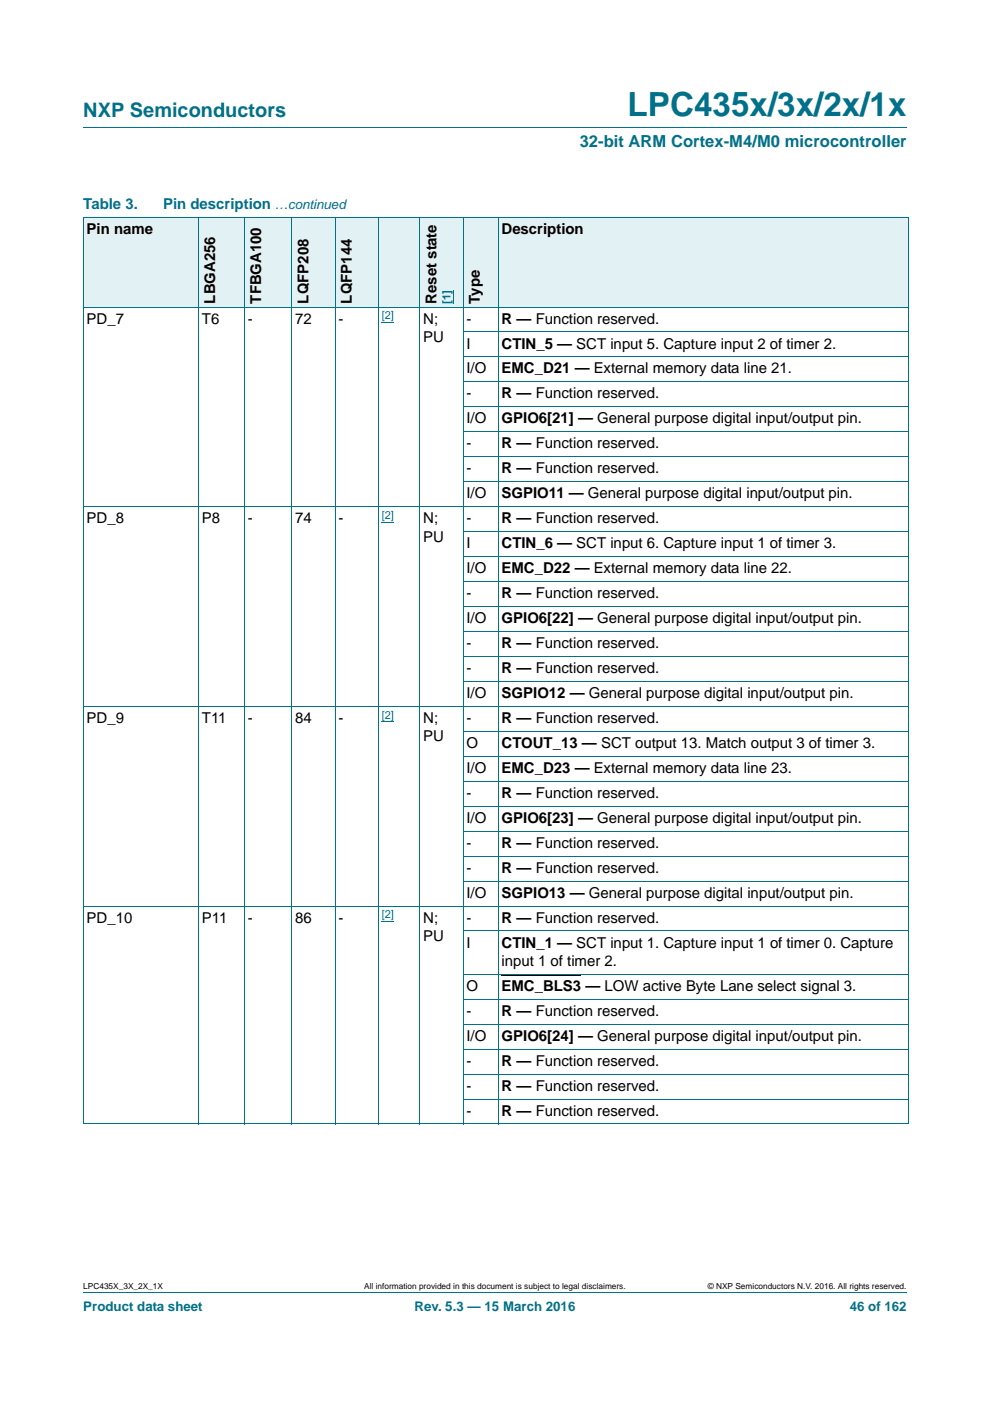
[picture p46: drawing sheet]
<svg xmlns="http://www.w3.org/2000/svg" width="210mm" height="297mm" viewBox="0 0 210 297" stroke-linecap="round" stroke-linejoin="round" font-family="sans-serif">
<defs><g id="words">
<text font-size="7" fill="#00718a" x="133.1" y="24.6">LPC435x/3x/2x/1x</text>
<text font-size="4.2" fill="#00718a" x="17.7" y="24.9">NXP Semiconductors</text>
<text font-size="3.5" fill="#00718a" x="123" y="31.1">32-bit ARM Cortex-M4/M0 microcontroller</text>
<g font-size="3.2" fill="#00718a">
<text x="17.7" y="44.3">Table 3.</text>
<text x="34.6" y="44.3">Pin description</text>
</g>
<g font-size="3.2">
<text x="18.4" y="49.6">Pin name</text>
<text x="106.4" y="49.6">Description</text>
<text x="45.6" y="64.4" transform="rotate(-90 45.6 64.4)">LBGA256</text>
<text x="55.4" y="64.4" transform="rotate(-90 55.4 64.4)">TFBGA100</text>
<text x="65.4" y="64.4" transform="rotate(-90 65.4 64.4)">LQFP208</text>
<text x="74.6" y="64.4" transform="rotate(-90 74.6 64.4)">LQFP144</text>
<text x="92.6" y="64.4" transform="rotate(-90 92.6 64.4)">Reset state</text>
<text x="101.8" y="64.4" transform="rotate(-90 101.8 64.4)">Type</text>
<text x="18.4" y="68.6">PD_7</text>
<text x="42.8" y="68.6">T6</text>
<text x="52.6" y="68.6">-</text>
<text x="62.6" y="68.6">72</text>
<text x="71.8" y="68.6">-</text>
<text x="89.8" y="68.6">N;</text>
<text x="99" y="68.6">-</text>
<text x="106.4" y="68.6">R — Function reserved.</text>
<text x="89.8" y="72.5">PU</text>
<text x="99" y="73.9">I</text>
<text x="106.4" y="73.9">CTIN_5 — SCT input 5. Capture input 2 of timer 2.</text>
<text x="99" y="79.2">I/O</text>
<text x="106.4" y="79.2">EMC_D21 — External memory data line 21.</text>
<text x="99" y="84.5">-</text>
<text x="99" y="89.8">I/O</text>
<text x="106.4" y="84.5">R — Function reserved.</text>
<text x="106.4" y="89.8">GPIO6[21] — General purpose digital input/output pin.</text>
<text x="99" y="95.1">-</text>
<text x="106.4" y="95.1">R — Function reserved.</text>
<text x="99" y="100.4">-</text>
<text x="106.4" y="100.4">R — Function reserved.</text>
<text x="99" y="105.7">I/O</text>
<text x="106.4" y="105.7">SGPIO11 — General purpose digital input/output pin.</text>
<text x="18.4" y="110.9">PD_8</text>
<text x="42.8" y="110.9">P8</text>
<text x="52.5" y="110.9">-</text>
<text x="62.6" y="110.9">74</text>
<text x="71.8" y="110.9">-</text>
<text x="89.8" y="110.9">N;</text>
<text x="99" y="110.9">-</text>
<text x="106.4" y="110.9">R — Function reserved.</text>
<text x="89.8" y="114.8">PU</text>
<text x="99" y="116.2">I</text>
<text x="106.4" y="116.2">CTIN_6 — SCT input 6. Capture input 1 of timer 3.</text>
<text x="99" y="121.5">I/O</text>
<text x="106.4" y="121.5">EMC_D22 — External memory data line 22.</text>
<text x="99" y="126.8">-</text>
<text x="106.4" y="126.8">R — Function reserved.</text>
<text x="99" y="132.1">I/O</text>
<text x="99" y="137.4">-</text>
<text x="106.4" y="132.1">GPIO6[22] — General purpose digital input/output pin.</text>
<text x="106.4" y="137.4">R — Function reserved.</text>
<text x="99" y="142.7">-</text>
<text x="106.4" y="142.7">R — Function reserved.</text>
<text x="99" y="148">I/O</text>
<text x="106.4" y="148">SGPIO12 — General purpose digital input/output pin.</text>
<text x="18.4" y="153.3">PD_9</text>
<text x="42.8" y="153.3">T11</text>
<text x="52.6" y="153.3">-</text>
<text x="62.6" y="153.3">84</text>
<text x="71.8" y="153.3">-</text>
<text x="89.8" y="153.3">N;</text>
<text x="99" y="153.3">-</text>
<text x="106.4" y="153.3">R — Function reserved.</text>
<text x="89.8" y="157.2">PU</text>
<text x="99" y="158.6">O</text>
<text x="106.4" y="158.6">CTOUT_13 — SCT output 13. Match output 3 of timer 3.</text>
<text x="99" y="163.9">I/O</text>
<text x="106.4" y="163.9">EMC_D23 — External memory data line 23.</text>
<text x="99" y="169.2">-</text>
<text x="106.4" y="169.2">R — Function reserved.</text>
<text x="99" y="174.5">I/O</text>
<text x="99" y="179.8">-</text>
<text x="106.4" y="174.5">GPIO6[23] — General purpose digital input/output pin.</text>
<text x="106.4" y="179.8">R — Function reserved.</text>
<text x="99" y="185">-</text>
<text x="106.4" y="185">R — Function reserved.</text>
<text x="99" y="190.3">I/O</text>
<text x="106.4" y="190.3">SGPIO13 — General purpose digital input/output pin.</text>
<text x="18.4" y="195.6">PD_10</text>
<text x="42.8" y="195.6">P11</text>
<text x="52.6" y="195.6">-</text>
<text x="62.6" y="195.6">86</text>
<text x="71.8" y="195.6">-</text>
<text x="89.8" y="195.6">N;</text>
<text x="99" y="195.6">-</text>
<text x="106.4" y="195.6">R — Function reserved.</text>
<text x="89.8" y="199.5">PU</text>
<text x="99" y="200.9">I</text>
<text x="106.4" y="200.9">CTIN_1 — SCT input 1. Capture input 1 of timer 0. Capture</text>
<text x="106.4" y="204.8">input 1 of timer 2.</text>
<text x="99" y="215.4">-</text>
<text x="99" y="210.1">O</text>
<text x="106.4" y="215.4">R — Function reserved.</text>
<text x="106.4" y="210.1">EMC_BLS3 — LOW active Byte Lane select signal 3.</text>
<text x="99" y="220.7">I/O</text>
<text x="106.4" y="220.7">GPIO6[24] — General purpose digital input/output pin.</text>
<text x="99" y="226">-</text>
<text x="106.4" y="226">R — Function reserved.</text>
<text x="99" y="231.2">-</text>
<text x="106.4" y="231.2">R — Function reserved.</text>
<text x="99" y="236.5">-</text>
<text x="106.4" y="236.5">R — Function reserved.</text>
</g>
<g font-size="2.8" fill="#00718a">
<text x="58.3" y="44.3">…continued</text>
<text x="17.7" y="277.9">Product data sheet</text>
<text x="87.9" y="277.9">Rev. 5.3 — 15 March 2016</text>
<text x="180.2" y="277.9">46 of 162</text>
</g>
<g font-size="2.4" fill="#00f">
<text x="95.5" y="64.4" transform="rotate(-90 95.5 64.4)">[1]</text>
<text x="81" y="67.6">[2]</text>
<text x="81" y="110">[2]</text>
<text x="81" y="152.3">[2]</text>
<text x="81" y="194.7">[2]</text>
</g>
<g font-size="1.8">
<text x="17.7" y="273.3">LPC435X_3X_2X_1X</text>
<text x="77.2" y="273.3">All information provided in this document is subject to legal disclaimers.</text>
<text x="150.1" y="273.3">© NXP Semiconductors N.V. 2016. All rights reserved.</text>
</g>
</g></defs>
<path d="M17.7 27h174.6M17.7 273.9h174.6" fill="none" stroke="#00718a" stroke-width=".21"/>
<path d="M81 68.4h2.6M81 110.7h2.6M81 153h2.6M81 195.4h2.6" fill="none" stroke="#00f" stroke-width=".21"/>
<path d="M106.4 206.8h16.9" fill="none" stroke="#000" stroke-width=".34"/>
<g fill="#e2f1f4">
<path d="M17.7 46h24.4v19.1h-24.4z"/>
<path d="M42.1 46h9.8v19.1h-9.8z"/>
<path d="M51.9 46h10v19.1h-10z"/>
<path d="M61.9 46h9.2v19.1h-9.2z"/>
<path d="M71.1 46h9.2v19.1h-9.2z"/>
<path d="M80.3 46h18v19.1h-18z"/>
</g>
<path d="M96.2 61.5v2.9" fill="none" stroke="#00f" stroke-width=".21"/>
<g fill="#e2f1f4">
<path d="M98.3 46h7.4v19.1h-7.4z"/>
<path d="M105.7 46h87v19.1h-87z"/>
</g>
<g fill="none" stroke="#00718a" stroke-width=".21">
<path d="M17.6 46h175.1M17.7 46.1v192.2M42.1 46v192.3M51.9 46v192.3M61.9 46v192.3M71.1 46v192.3M80.3 46v192.3M89.1 46v192.3M98.3 46v192.3M105.7 46v192.3M192.7 46.1v192.2h-175.1M17.6 65.1h175.1"/>
<path d="M98.2 70.4h94.5M98.2 75.7h94.5M98.2 81h94.5M98.2 86.3h94.5M98.2 91.6h94.5M98.2 96.8h94.5M17.6 107.4h175.1M98.2 102.1h94.5M98.2 112.7h94.5M98.2 118h94.5M98.2 123.3h94.5M98.2 128.6h94.5"/>
<path d="M98.2 133.9h94.5M98.2 139.2h94.5M17.6 149.8h175.1M98.2 144.5h94.5M98.2 155.1h94.5M98.2 160.3h94.5M98.2 165.6h94.5M98.2 170.9h94.5M98.2 176.2h94.5M17.6 192.1h175.1M98.2 181.5h94.5M98.2 186.8h94.5"/>
<path d="M98.2 197.4h94.5M98.2 206.6h94.5M98.2 211.8h94.5M98.2 217.1h94.5M98.2 222.4h94.5M98.2 227.7h94.5M98.2 233h94.5"/>
</g>
<use href="#words"/>
</svg>
